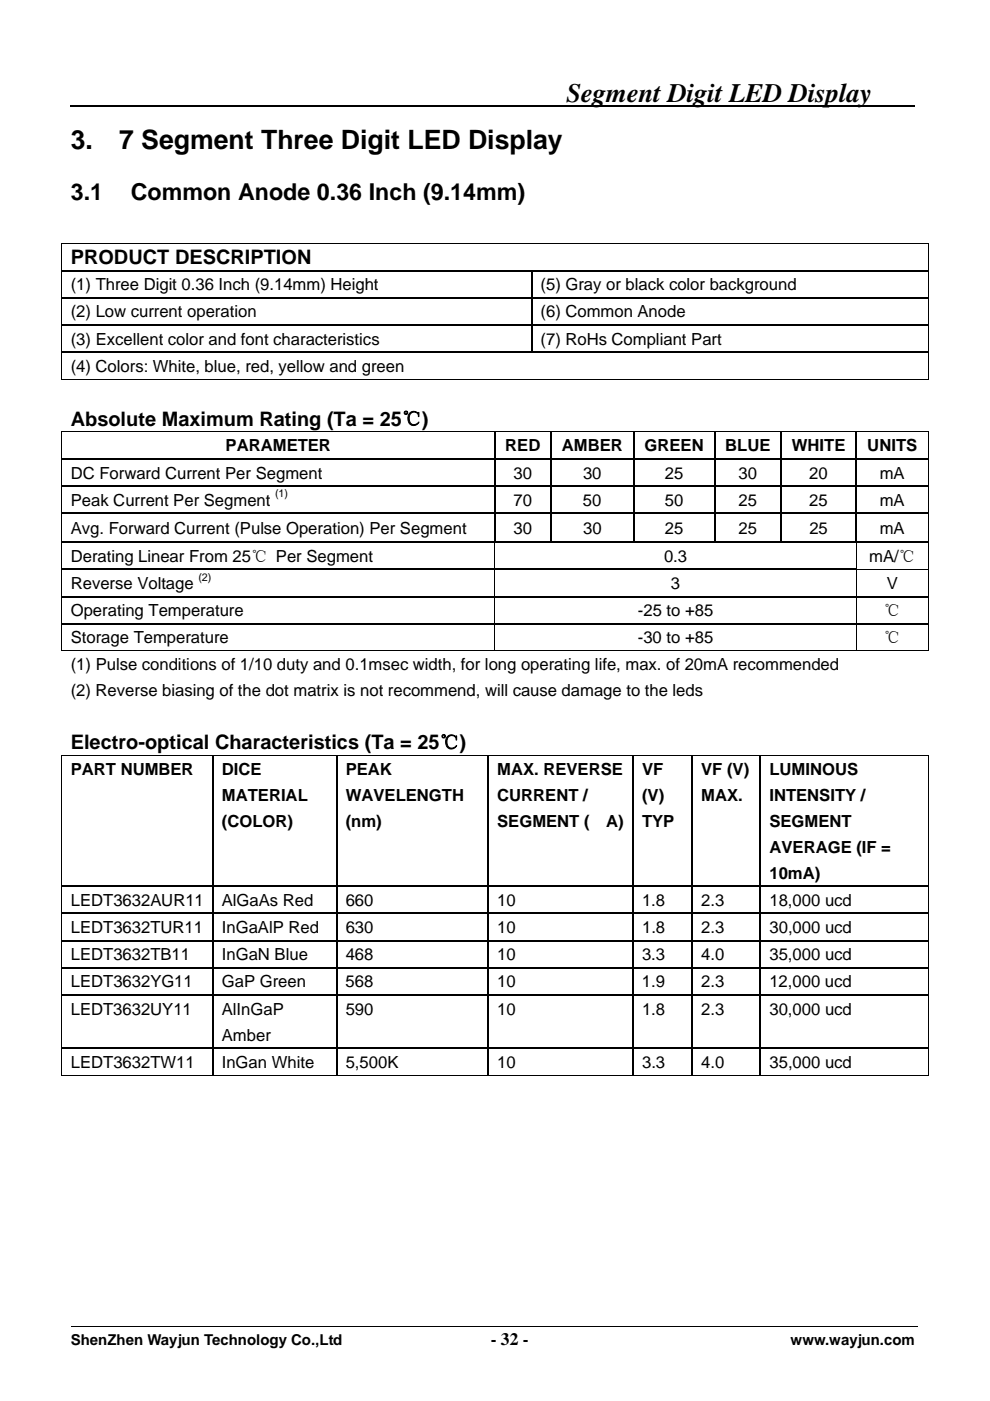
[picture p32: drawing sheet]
<svg xmlns="http://www.w3.org/2000/svg" width="210mm" height="297mm" viewBox="0 0 210 297" stroke-linecap="round" stroke-linejoin="round" font-family="sans-serif">
<defs><g id="words">
<g font-size="5.7">
<text x="120.1" y="21.5">Segment Digit LED Display</text>
<text x="15" y="31.6">3.</text>
<text x="25.3" y="31.6">7 Segment Three Digit LED Display</text>
</g>
<g font-size="4.9">
<text x="15" y="42.4">3.1</text>
<text x="27.7" y="42.4">Common Anode 0.36 Inch (9.14mm)</text>
</g>
<g font-size="4.2">
<text x="15" y="56">PRODUCT DESCRIPTION</text>
<text x="15" y="90.2">Absolute Maximum Rating (Ta = 25℃)</text>
<text x="15" y="158.8">Electro-optical Characteristics (Ta = 25℃)</text>
</g>
<text font-size="3.7" x="104.1" y="285.1">- 32 -</text>
<g font-size="3.5">
<text x="15" y="61.5">(1) Three Digit 0.36 Inch (9.14mm) Height</text>
<text x="114.6" y="61.5">(5) Gray or black color background</text>
<text x="15" y="67.3">(2) Low current operation</text>
<text x="114.6" y="67.3">(6) Common Anode</text>
<text x="15" y="73">(3) Excellent color and font characteristics</text>
<text x="114.7" y="73">(7) RoHs Compliant Part</text>
<text x="15" y="78.8">(4) Colors: White, blue, red, yellow and green</text>
<text x="47.9" y="95.7">PARAMETER</text>
<text x="107.2" y="95.7">RED</text>
<text x="119.1" y="95.7">AMBER</text>
<text x="136.7" y="95.7">GREEN</text>
<text x="153.8" y="95.7">BLUE</text>
<text x="167.9" y="95.7">WHITE</text>
<text x="184" y="95.7">UNITS</text>
<text x="15" y="101.5">DC Forward Current Per Segment</text>
<text x="108.9" y="101.5">30</text>
<text x="123.7" y="101.5">30</text>
<text x="141" y="101.5">25</text>
<text x="156.7" y="101.5">30</text>
<text x="171.7" y="101.5">20</text>
<text x="186.6" y="101.5">mA</text>
<text x="15" y="107.2">Peak Current Per Segment</text>
<text x="108.9" y="107.2">70</text>
<text x="123.7" y="107.2">50</text>
<text x="141" y="107.2">50</text>
<text x="156.6" y="107.2">25</text>
<text x="171.7" y="107.2">25</text>
<text x="186.6" y="107.2">mA</text>
<text x="15" y="113.1">Avg. Forward Current (Pulse Operation) Per Segment</text>
<text x="108.9" y="113.1">30</text>
<text x="123.7" y="113.1">30</text>
<text x="141" y="113.1">25</text>
<text x="156.7" y="113.1">25</text>
<text x="171.7" y="113.1">25</text>
<text x="186.6" y="113.1">mA</text>
<text x="15" y="119.1">Derating Linear From 25℃ Per Segment</text>
<text x="140.8" y="119.1">0.3</text>
<text x="184.4" y="119.1">mA/℃</text>
<text x="15" y="124.9">Reverse Voltage</text>
<text x="142.3" y="124.9">3</text>
<text x="188.1" y="124.9">V</text>
<text x="15" y="130.6">Operating Temperature</text>
<text x="135.3" y="130.6">-25 to +85</text>
<text x="187.5" y="130.6">℃</text>
<text x="15" y="136.4">Storage Temperature</text>
<text x="135.3" y="136.4">-30 to +85</text>
<text x="187.5" y="136.4">℃</text>
<text x="15" y="142">(1) Pulse conditions of 1/10 duty and 0.1msec width, for long operating life, max. of 20mA recommended</text>
<text x="15" y="147.6">(2) Reverse biasing of the dot matrix is not recommend, will cause damage to the leds</text>
<text x="15" y="164.3">PART NUMBER</text>
<text x="47" y="164.3">DICE</text>
<text x="73.3" y="164.3">PEAK</text>
<text x="105.5" y="164.3">MAX. REVERSE</text>
<text x="136.2" y="164.3">VF</text>
<text x="148.7" y="164.3">VF (V)</text>
<text x="163.2" y="164.3">LUMINOUS</text>
<text x="47.1" y="169.8">MATERIAL</text>
<text x="73.3" y="169.8">WAVELENGTH</text>
<text x="105.5" y="169.8">CURRENT /</text>
<text x="136.2" y="169.8">(V)</text>
<text x="148.7" y="169.8">MAX.</text>
<text x="163.2" y="169.8">INTENSITY /</text>
<text x="47.1" y="175.3">(COLOR)</text>
<text x="73.3" y="175.3">(nm)</text>
<text x="105.5" y="175.3">SEGMENT (</text>
<text x="128.6" y="175.3">A)</text>
<text x="136.2" y="175.3">TYP</text>
<text x="163.2" y="175.3">SEGMENT</text>
<text x="163.2" y="180.8">AVERAGE (IF =</text>
<text x="163.2" y="186.3">10mA)</text>
<text x="15" y="192">LEDT3632AUR11</text>
<text x="15" y="197.8">LEDT3632TUR11</text>
<text x="47" y="192">AlGaAs Red</text>
<text x="47" y="197.8">InGaAlP Red</text>
<text x="73.3" y="192">660</text>
<text x="73.3" y="197.8">630</text>
<text x="105.4" y="192">10</text>
<text x="105.5" y="197.8">10</text>
<text x="136.2" y="192">1.8</text>
<text x="136.2" y="197.8">1.8</text>
<text x="148.7" y="192">2.3</text>
<text x="148.7" y="197.8">2.3</text>
<text x="163.2" y="192">18,000 ucd</text>
<text x="163.2" y="197.8">30,000 ucd</text>
<text x="15" y="203.6">LEDT3632TB11</text>
<text x="47" y="203.6">InGaN Blue</text>
<text x="73.3" y="203.6">468</text>
<text x="105.4" y="203.6">10</text>
<text x="136.2" y="203.6">3.3</text>
<text x="148.7" y="203.6">4.0</text>
<text x="163.2" y="203.6">35,000 ucd</text>
<text x="15" y="209.3">LEDT3632YG11</text>
<text x="47" y="209.3">GaP Green</text>
<text x="73.3" y="209.3">568</text>
<text x="105.4" y="209.3">10</text>
<text x="136.2" y="209.3">1.9</text>
<text x="148.7" y="209.3">2.3</text>
<text x="163.2" y="209.3">12,000 ucd</text>
<text x="15" y="215.2">LEDT3632UY11</text>
<text x="47" y="215.2">AlInGaP</text>
<text x="73.3" y="215.2">590</text>
<text x="105.4" y="215.2">10</text>
<text x="136.2" y="215.2">1.8</text>
<text x="148.7" y="215.2">2.3</text>
<text x="163.2" y="215.2">30,000 ucd</text>
<text x="47.1" y="220.7">Amber</text>
<text x="15" y="226.4">LEDT3632TW11</text>
<text x="47" y="226.4">InGan White</text>
<text x="73.3" y="226.4">5,500K</text>
<text x="105.5" y="226.4">10</text>
<text x="136.2" y="226.4">3.3</text>
<text x="148.7" y="226.4">4.0</text>
<text x="163.2" y="226.4">35,000 ucd</text>
</g>
<g font-size="3.2">
<text x="15" y="285.1">ShenZhen Wayjun Technology Co.,Ltd</text>
<text x="167.7" y="285.1">www.wayjun.com</text>
</g>
<g font-size="2.3">
<text x="58.3" y="105.5">(1)</text>
<text x="42.1" y="123.1">(2)</text>
</g>
</g></defs>
<path d="M15 22.4h179.1" fill="none" stroke="#000" stroke-width=".4"/>
<g fill="none" stroke="#000" stroke-width=".21">
<path d="M13 51.6h184M13.1 51.7v5.5M13.1 57.5v5.5M196.9 51.7v5.5M196.9 57.5v5.5M13.1 63.3v5.5M13.1 69v5.5M13.1 74.8v5.7M196.9 63.3v5.5M196.9 69v5.5M196.9 74.8v5.7M13 80.4h183.8"/>
<path d="M13 91.6h184M13.1 91.7v5.5M13.1 97.5v5.4M196.9 91.7v5.5M196.9 97.5v5.4M13.1 103.2v5.5M13.1 109v5.8M13.1 115.1v5.5M105 115.1v5.5M181.6 115.1v5.5M196.9 103.2v5.5M196.9 109v5.8"/>
<path d="M196.9 115.1v5.5M13 138h91.9M13.1 120.9v5.4M13.1 126.6v5.5M13.1 132.4v5.6M105 120.9v5.4M105 126.6v5.5M105 132.4v5.6M105.1 138h76.4M181.6 120.9v5.4M181.6 126.6v5.5M181.6 132.4v5.6"/>
<path d="M181.7 120.7h15.1M181.7 138h15.1M196.9 120.9v5.4M196.9 126.6v5.5M196.9 132.4v5.6M13 160.1h184M13.1 160.2v27.6M196.9 160.2v27.6M13.1 188v5.5M13.1 193.8v5.5M13.1 199.6v5.5M196.9 188v5.5"/>
<path d="M196.9 193.8v5.5M196.9 199.6v5.5M13.1 205.3v5.6M13.1 211.2v11M196.9 205.3v5.6M196.9 211.2v11M13 228h183.8M13.1 222.4v5.7M196.9 222.4v5.7M15 281.3h179.6"/>
</g>
<g fill="#000">
<path d="M13 51.6h.2v.1h-.2zM13 57.2h.2v.3h-.2zM112.6 57.2h.3v.3h-.3zM196.8 51.6h.2v.1h-.2zM196.8 57.2h.2v.3h-.2zM13 63h.2v.3h-.2zM13 68.8h.2v.2h-.2zM13 74.5h.2v.3h-.2zM112.6 63h.3v.3h-.3zM112.6 68.8h.3v.2h-.3zM196.8 63h.2v.3h-.2zM196.8 68.8h.2v.2h-.2z"/>
<path d="M196.8 74.5h.2v.3h-.2zM13 91.5h.2v.2h-.2zM13 97.2h.2v.3h-.2zM104.9 97.2h.2v.3h-.2zM116.7 97.2h.2v.3h-.2zM134.3 97.2h.3v.3h-.3zM151.5 97.2h.2v.3h-.2zM165.5 97.2h.3v.3h-.3zM181.5 97.2h.2v.3h-.2zM196.8 80.3h.2v.2h-.2zM196.8 91.5h.2v.2h-.2zM196.8 97.2h.2v.3h-.2z"/>
<path d="M13 102.9h.2v.3h-.2zM13 108.7h.2v.3h-.2zM13 114.8h.2v.3h-.2zM104.9 102.9h.2v.3h-.2zM104.9 108.7h.2v.3h-.2zM104.9 115.1h.2zM116.7 102.9h.2v.3h-.2zM116.7 108.7h.2v.3h-.2zM134.3 102.9h.3v.3h-.3zM134.3 108.7h.3v.3h-.3zM151.5 102.9h.2v.3h-.2zM151.5 108.7h.2v.3h-.2z"/>
<path d="M165.5 102.9h.3v.3h-.3zM165.5 108.7h.3v.3h-.3zM181.5 102.9h.2v.3h-.2zM181.5 108.7h.2v.3h-.2zM181.5 115.1h.2zM196.8 102.9h.2v.3h-.2zM196.8 108.7h.2v.3h-.2zM196.8 114.8h.2v.3h-.2zM13 120.6h.2v.3h-.2zM13 126.3h.2v.3h-.2zM13 132.1h.2v.3h-.2zM104.9 120.8l.2 .1z"/>
<path d="M104.9 126.6h.2zM104.9 132.4h.2zM181.5 120.6h.2v.3h-.2zM181.5 126.6h.2zM181.5 132.4h.2zM196.8 120.6h.2v.3h-.2zM196.8 126.3h.2v.3h-.2zM196.8 132.1h.2v.3h-.2zM196.8 137.9h.2v.1h-.2zM13 160.1h.2v.1h-.2zM196.8 160.1h.2v.1h-.2zM13 187.8h.2v.2h-.2z"/>
<path d="M13 193.5h.2v.3h-.2zM13 199.3h.2v.3h-.2zM45 187.8h.3v.2h-.3zM45 193.5h.3v.3h-.3zM45 199.3h.3v.3h-.3zM71.3 187.8h.2v.2h-.2zM71.3 193.5h.2v.3h-.2zM71.3 199.3h.2v.3h-.2zM103.4 187.8h.3v.2h-.3zM103.4 193.5h.3v.3h-.3zM103.4 199.3h.3v.3h-.3zM134.2 187.8h.2v.2h-.2z"/>
<path d="M134.2 193.5h.2v.3h-.2zM134.2 199.3h.2v.3h-.2zM146.7 187.8h.2v.2h-.2zM146.7 193.5h.2v.3h-.2zM146.7 199.3h.2v.3h-.2zM161.2 187.8h.2v.2h-.2zM161.2 193.5h.2v.3h-.2zM161.2 199.3h.2v.3h-.2zM196.8 187.8h.2v.2h-.2zM196.8 193.5h.2v.3h-.2zM196.8 199.3h.2v.3h-.2zM13 205.1h.2v.2h-.2z"/>
<path d="M13 210.9h.2v.3h-.2zM45 205.1h.3v.2h-.3zM45 210.9h.3v.3h-.3zM71.3 205.1h.2v.2h-.2zM71.3 210.9h.2v.3h-.2zM103.4 205.1h.3v.2h-.3zM103.4 210.9h.3v.3h-.3zM134.2 205.1h.2v.2h-.2zM134.2 210.9h.2v.3h-.2zM146.7 205.1h.2v.2h-.2zM146.7 210.9h.2v.3h-.2zM161.2 205.1h.2v.2h-.2z"/>
<path d="M161.2 210.9h.2v.3h-.2zM196.8 205.1h.2v.2h-.2zM196.8 210.9h.2v.3h-.2zM13 222.2h.2v.2h-.2zM45 222.2h.3v.2h-.3zM71.3 222.2h.2v.2h-.2zM103.4 222.2h.3v.2h-.3zM134.2 222.2h.2v.2h-.2zM146.7 222.2h.2v.2h-.2zM161.2 222.2h.2v.2h-.2zM196.8 222.2h.2v.2h-.2zM196.8 227.9h.2v.2h-.2z"/>
</g>
<g fill="none" stroke="#000" stroke-width=".25">
<path d="M13.2 57.4h99.4M112.8 57.5v5.5M112.9 57.4h83.9M13.2 63.1h99.4M13.2 68.9h99.4M13.2 74.7h183.6M112.8 63.3v5.5M112.8 69v5.5M112.9 63.1h83.9M112.9 68.9h83.9M13.2 97.3h91.7M105 91.7v5.5"/>
<path d="M105 97.5v5.4M105.1 97.3h11.6M116.8 91.7v5.5M116.8 97.5v5.4M116.9 97.3h17.4M134.4 91.7v5.5M134.4 97.5v5.4M134.6 97.3h16.9M151.6 91.7v5.5M151.6 97.5v5.4M151.7 97.3h13.8M165.7 91.7v5.5"/>
<path d="M165.7 97.5v5.4M165.8 97.3h15.7M181.6 91.7v5.5M181.6 97.5v5.4M181.7 97.3h15.1M13.2 103.1h91.7M13.2 108.8h91.7M13.2 114.9h183.6M105 103.2v5.5M105 109v5.8M105.1 103.1h11.6M105.1 108.8h11.6"/>
<path d="M116.8 103.2v5.5M116.8 109v5.8M116.9 103.1h17.4M116.9 108.8h17.4M134.4 103.2v5.5M134.4 109v5.8M134.6 103.1h16.9M134.6 108.8h16.9M151.6 103.2v5.5M151.6 109v5.8M151.7 103.1h13.8M151.7 108.8h13.8"/>
<path d="M165.7 103.2v5.5M165.7 109v5.8M165.8 103.1h15.7M165.8 108.8h15.7M181.6 103.2v5.5M181.6 109v5.8M181.7 103.1h15.1M181.7 108.8h15.1M13.2 120.7h168.3M13.2 126.5h183.6M13.2 132.2h183.6M45.1 160.2v27.6"/>
<path d="M71.4 160.2v27.6M103.5 160.2v27.6M134.3 160.2v27.6M146.8 160.2v27.6M161.3 160.2v27.6M13.2 187.9h31.8M13.2 193.7h31.8M13.2 199.4h31.8M45.1 188v5.5M45.1 193.8v5.5M45.1 199.6v5.5M45.3 187.9h26"/>
<path d="M45.3 193.7h26M45.3 199.4h26M71.4 188v5.5M71.4 193.8v5.5M71.4 199.6v5.5M71.5 187.9h31.9M71.5 193.7h31.9M71.5 199.4h31.9M103.5 188v5.5M103.5 193.8v5.5M103.5 199.6v5.5M103.7 187.9h30.5"/>
<path d="M103.7 193.7h30.5M103.7 199.4h30.5M134.3 188v5.5M134.3 193.8v5.5M134.3 199.6v5.5M134.4 187.9h12.3M134.4 193.7h12.3M134.4 199.4h12.3M146.8 188v5.5M146.8 193.8v5.5M146.8 199.6v5.5M146.9 187.9h14.3"/>
<path d="M146.9 193.7h14.3M146.9 199.4h14.3M161.3 188v5.5M161.3 193.8v5.5M161.3 199.6v5.5M161.4 187.9h35.4M161.4 193.7h35.4M161.4 199.4h35.4M13.2 205.2h31.8M13.2 211h31.8M45.1 205.3v5.6M45.1 211.2v11"/>
<path d="M45.3 205.2h26M45.3 211h26M71.4 205.3v5.6M71.4 211.2v11M71.5 205.2h31.9M71.5 211h31.9M103.5 205.3v5.6M103.5 211.2v11M103.7 205.2h30.5M103.7 211h30.5M134.3 205.3v5.6M134.3 211.2v11"/>
<path d="M134.4 205.2h12.3M134.4 211h12.3M146.8 205.3v5.6M146.8 211.2v11M146.9 205.2h14.3M146.9 211h14.3M161.3 205.3v5.6M161.3 211.2v11M161.4 205.2h35.4M161.4 211h35.4M13.2 222.3h31.8M45.1 222.4v5.5"/>
<path d="M45.3 222.3h26M71.4 222.4v5.5M71.5 222.3h31.9M103.5 222.4v5.5M103.7 222.3h30.5M134.3 222.4v5.5M134.4 222.3h12.3M146.8 222.4v5.5M146.9 222.3h14.3M161.3 222.4v5.5M161.4 222.3h35.4"/>
</g>
<use href="#words"/>
</svg>
